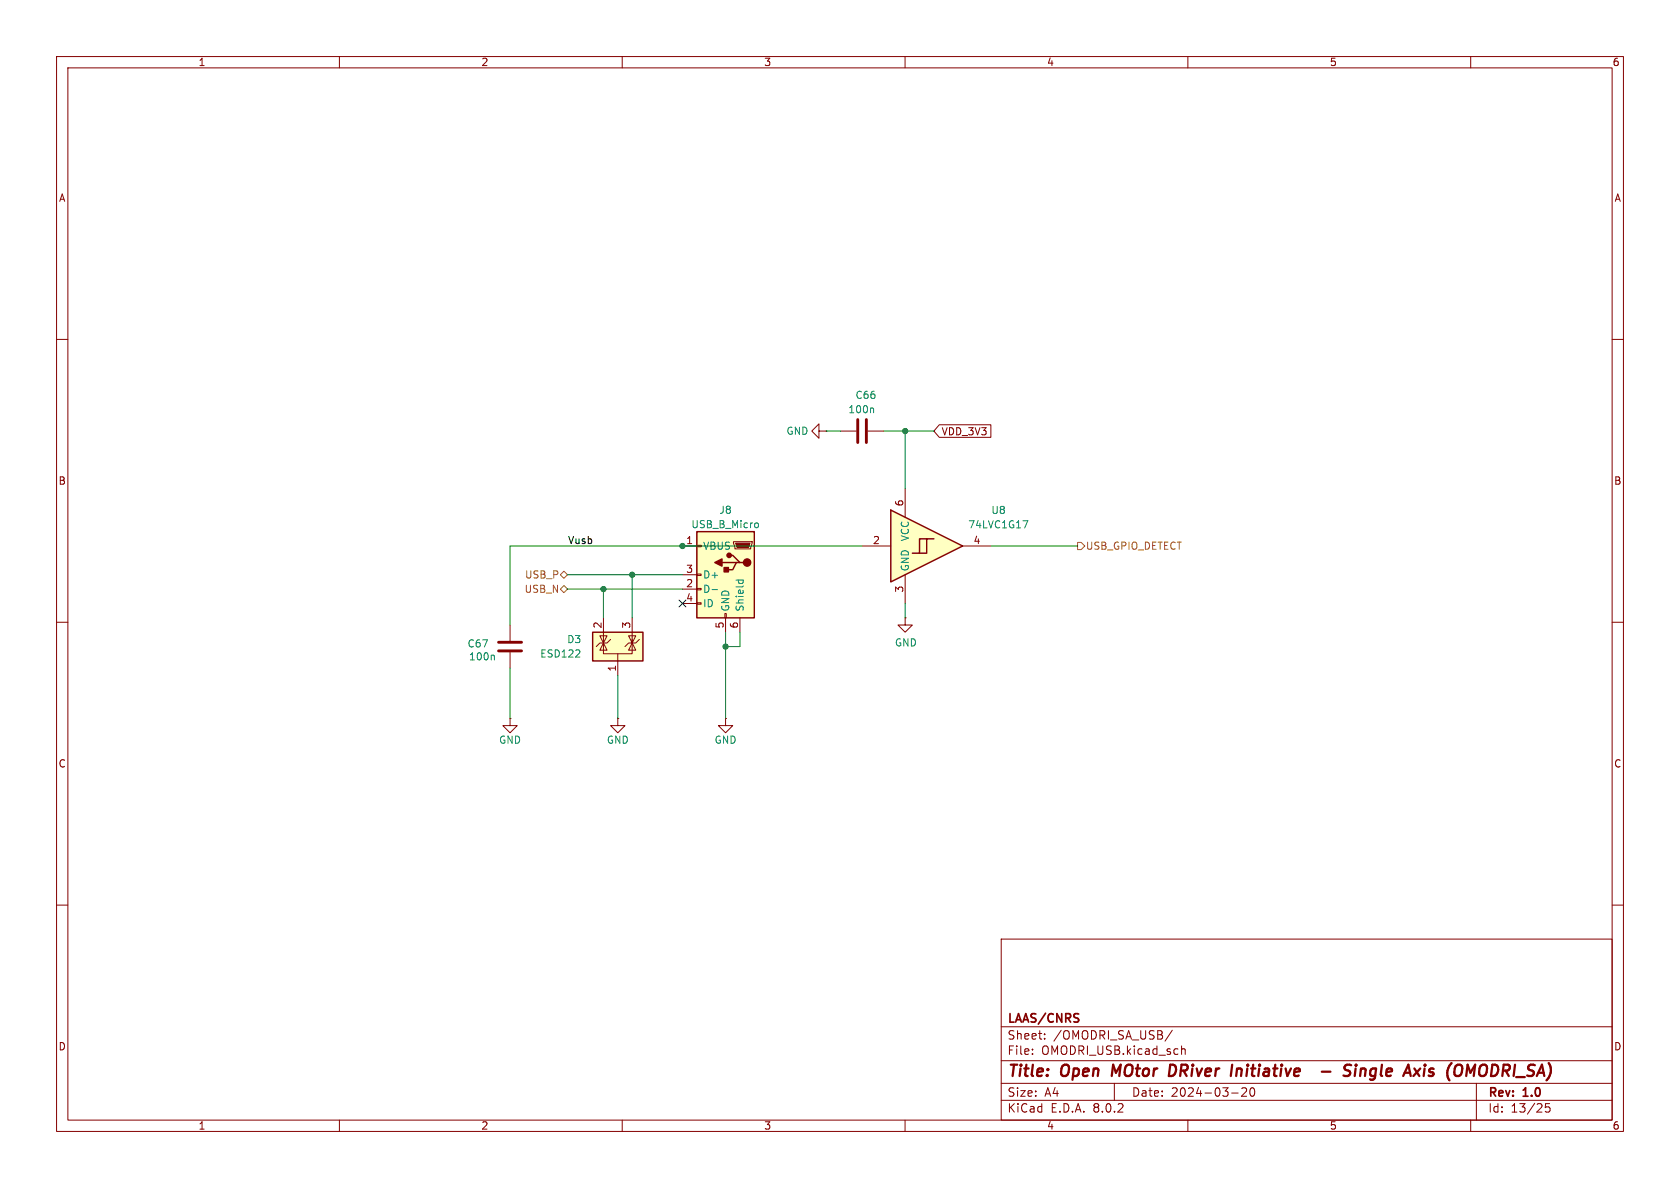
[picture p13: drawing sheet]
<svg xmlns="http://www.w3.org/2000/svg" width="297mm" height="210mm" viewBox="0 0 297 210" stroke-linecap="round" stroke-linejoin="round" font-family="sans-serif">
<defs><g id="words">
<g font-size="2.8" fill="#840000">
<text x="178" y="190.9">Title:</text>
<text x="187.7" y="190.9">Open</text>
<text x="197.4" y="190.9">MOtor</text>
<text x="208.3" y="190.9">DRiver</text>
<text x="220.1" y="190.9">Initiative</text>
<text x="237.7" y="190.9">-</text>
<text x="242.5" y="190.9">Single</text>
<text x="254" y="190.9">Axis</text>
<text x="262.2" y="190.9">(OMODRI_SA)</text>
</g>
<g font-size="2.1" fill="#840000">
<text x="178" y="184">Sheet:</text>
<text x="178" y="181.2">LAAS/CNRS</text>
<text x="186.2" y="184">/OMODRI_SA_USB/</text>
<text x="178" y="186.7">File:</text>
<text x="184.1" y="186.7">OMODRI_USB.kicad_sch</text>
<text x="178" y="196.9">KiCad</text>
<text x="178" y="194.1">Size:</text>
<text x="184.7" y="194.1">A4</text>
<text x="185.7" y="196.9">E.D.A.</text>
<text x="193.3" y="196.9">8.0.2</text>
<text x="200" y="194.1">Date:</text>
<text x="207" y="194.1">2024-03-20</text>
<text x="263" y="194.3">Rev:</text>
<text x="263" y="196.9">Id:</text>
<text x="267.1" y="196.9">13/25</text>
<text x="269.4" y="194.3">1.0</text>
</g>
<g font-size="1.8" fill="#840000">
<text x="35" y="11.9">1</text>
<text x="85" y="11.9">2</text>
<text x="135" y="11.9">3</text>
<text x="185" y="11.9">4</text>
<text x="235" y="11.9">5</text>
<text x="285" y="11.9">6</text>
<text x="10.3" y="35.9">A</text>
<text x="285.3" y="35.9">A</text>
<text x="166.4" y="77.2">VDD_3V3</text>
<text x="10.3" y="85.9">B</text>
<text x="159.8" y="89.6" transform="rotate(-90 159.8 89.6)">6</text>
<text x="285.3" y="85.9">B</text>
<text x="121.2" y="96.3">1</text>
<text x="121.2" y="101.3">3</text>
<text x="154.2" y="96.3">2</text>
<text x="172" y="96.3">4</text>
<text x="121.2" y="103.9">2</text>
<text x="121.2" y="106.4">4</text>
<text x="159.8" y="104.8" transform="rotate(-90 159.8 104.8)">3</text>
<text x="106.4" y="111.2" transform="rotate(-90 106.4 111.2)">2</text>
<text x="111.5" y="111.2" transform="rotate(-90 111.5 111.2)">3</text>
<text x="128" y="111.2" transform="rotate(-90 128 111.2)">5</text>
<text x="130.6" y="111.2" transform="rotate(-90 130.6 111.2)">6</text>
<text x="109" y="118.8" transform="rotate(-90 109 118.8)">1</text>
<text x="10.3" y="135.9">C</text>
<text x="285.3" y="135.9">C</text>
<text x="10.3" y="185.9">D</text>
<text x="285.3" y="185.9">D</text>
<text x="35" y="199.9">1</text>
<text x="85" y="199.9">2</text>
<text x="135" y="199.9">3</text>
<text x="185" y="199.9">4</text>
<text x="235" y="199.9">5</text>
<text x="285" y="199.9">6</text>
</g>
<g font-size="1.8" fill="#008484">
<text x="151.1" y="70.7">C66</text>
<text x="138.9" y="77.1">GND</text>
<text x="149.9" y="73.3">100n</text>
<text x="122.1" y="93.6">USB_B_Micro</text>
<text x="127.1" y="91">J8</text>
<text x="160.9" y="95.8" transform="rotate(-90 160.9 95.8)">VCC</text>
<text x="171.1" y="93.6">74LVC1G17</text>
<text x="175.2" y="91.1">U8</text>
<text x="124.2" y="97.4">VBUS</text>
<text x="160.9" y="101.1" transform="rotate(-90 160.9 101.1)">GND</text>
<text x="124.2" y="105">D-</text>
<text x="124.2" y="102.5">D+</text>
<text x="124.2" y="107.5">ID</text>
<text x="100.2" y="113.9">D3</text>
<text x="129.1" y="108.2" transform="rotate(-90 129.1 108.2)">GND</text>
<text x="131.7" y="108.2" transform="rotate(-90 131.7 108.2)">Shield</text>
<text x="82.6" y="114.7">C67</text>
<text x="82.8" y="116.9">100n</text>
<text x="95.4" y="116.4">ESD122</text>
<text x="158.1" y="114.5">GND</text>
<text x="88.1" y="131.7">GND</text>
<text x="107.2" y="131.7">GND</text>
<text x="126.2" y="131.7">GND</text>
</g>
<text font-size="1.8" x="100.3" y="96.3">Vusb</text>
<g font-size="1.8" fill="#848400">
<text x="191.9" y="97.4">USB_GPIO_DETECT</text>
<text x="92.6" y="105">USB_N</text>
<text x="92.7" y="102.5">USB_P</text>
</g>
</g></defs>
<g fill="none" stroke="#840000" stroke-width=".18">
<path d="M10 10h277v190h-277zM12 12h273v186h-273zM60 10v2M110 10v2M160 10v2M210 10v2M260 10v2M10 60h2M285 60h2M144.8 76.2v-1.3l-1.3 1.3 1.3 1.3v-1.3h1.2M146 76.2h.1M148.6 76.2h2.8"/>
<path d="M153.4 76.2h2.8M10 110h2M90.2 110.5v2.8M90.2 115.3v2.8M285 110h2M90.2 127v1.3h-1.3l1.3 1.2 1.2-1.2h-1.2M90.2 127h.1M109.2 127v1.3h-1.3l1.3 1.2 1.3-1.2h-1.3M109.2 127h.1M10 160h2M285 160h2M177 166h108v32h-108z"/>
<path d="M60 198v2M110 198v2M160 198v2M177 194.5h108M177 191.5h108M177 187.5h108M177 181.5h108M182.5 186.3v.1M182.5 185.5v.1M184.7 183.6v.1M184.7 182.8v.1M197 191.5v3"/>
<path d="M207.2 182.1l-1.2 2M208.9 184.9v1.5M208.9 185.5l.2-.1 .4 .1v.9M210 198v2M217.7 193.2h1.2M219.5 192.4l.6-.1 .2 .1 .1 .3-.9 1.1h.9M221.2 192.4l.1-.1a.81 .81 0 0 1 .6 .6 .81 .81 0 0 1-.3 .8l-.1 .1a.81 .81 0 0 1-.6-.6 .81 .81 0 0 1 .3-.8zM260 198v2M261 191.5v6.5M274 195.1h-.8v.7l.2-.1h.5l.1 .3v.5l-.3 .1-.5-.1"/>
</g>
<g fill="none" stroke="#840000" stroke-width=".4">
<path d="M196.8 188.2l-.3 2M207.6 188.3l-.7-.1-.3 2h.5l.5-.3M218.7 188.9l-.2 1.3M219.3 188.9l-.6 .2M233.7 189.4h1.5M238.9 188.3a.85 .85 0 0 0-1.1 .1l-.1 .4v.2M239.7 188.9l-.2 1.3M239.7 188.2v.2M239.7 188.2l-.1 .1 .1 .1M239.7 188.2l.1 .1-.1 .1M240.6 189.1a.49 .49 0 0 1 .8 .1l-.1 1M240.6 188.9l-.2 1.3"/>
<path d="M251.9 188.2l-.1 .1 .1 .1M251.9 188.2l.1 .1-.1 .1M251.9 188.2v.2M252.6 190.1l.5 .1M253.3 188.9l-.5 .1-.1 .3v.1l.5 .1M261.6 188.9l-.1 1"/>
</g>
<path d="M151.6 74.2v4M153.2 74.2v4M88.1 113.5h4.1M88.1 115.1h4.1" fill="none" stroke="#840000" stroke-width=".51"/>
<path d="M154.3 72.1l.1 .2v.7M87.2 115.8l.2 .2v.7" fill="none" stroke="#008484" stroke-width=".18"/>
<path d="M123.2 94h10.1v15.2h-10.1z" fill="#ffffc2"/>
<path d="M123.2 94h10.1v15.2h-10.1zM127.6 99.4h2.6M128.9 98.2h.6l1.3 1.2h.6M130.8 99.4h-.6l-.7 1.3h-1.2" fill="none" stroke="#840000" stroke-width=".25"/>
<g fill="#840000" stroke="#840000" stroke-width=".25">
<path d="M126.4 99.4l1.2-.6v1.3z"/>
<path d="M128 100.3h.8v.8h-.8z"/>
<circle cx="132.1" cy="99.4" r=".63"/>
<circle cx="128.9" cy="98.2" r=".38"/>
</g>
<g fill="none" stroke="#840000" stroke-width=".18">
<path d="M120.6 96.5h2.6M123.2 96.4h.8v.2h-.8zM129.7 95.8h3.3v.2l-.3 1h-2.8zM120.6 104.1h2.6M120.6 101.6h2.6M120.6 106.7h2.6M123.2 106.6h.8v.2h-.8zM123.2 104h.8v.3h-.8zM123.2 101.5h.8v.2h-.8zM128.1 108.5h.3v.7h-.3zM128.3 109.2v2.6M130.8 109.2v2.6"/>
<path d="M160 109.2v1.3h1.3l-1.3 1.3-1.3-1.3h1.3M160 109.2h.1"/>
</g>
<path d="M130 96h2.6l-.3 .8h-2z" fill="#840000" stroke="#840000" stroke-width=".18"/>
<path d="M133.7 92.4l.3 .1 .1 .2-.1 .5-.3 .1M125.9 104.2h.9M130.1 102.5h1.3M130.6 102.5l-.1 .4M131.3 102.5l.1 .4" fill="none" stroke="#008484" stroke-width=".18"/>
<path d="M104.8 111.8h8.9v5h-8.9z" fill="#ffffc2"/>
<path d="M104.8 111.8h8.9v5h-8.9z" fill="none" stroke="#840000" stroke-width=".25"/>
<path d="M106 112.4h1.3l-.6 1.3zM106.7 113.7v1.9h5.1v-1.9M106.7 113.7l.6 1.2h-1.3zM106.7 109.2v4.5M107.9 113l-.6 .7h-1.3l-.6 .6M109.2 115.6v3.8M111.8 113.7l.6 1.2h-1.3zM111.8 113v.7l-.7-1.3h1.3l-.6 1.3M111.8 109.2v4.5M113 113l-.6 .7h-1.3l-.6 .6" fill="none" stroke="#840000" stroke-width=".18"/>
<g fill="#ffffc2">
<path d="M157.5 90.2l12.7 6.3-12.7 6.4z"/>
<path d="M162.6 95.3v2.5h-1.3l2.5-2.5z"/>
<path d="M163.8 95.3v2.5h-1.2l2.5-2.5z"/>
</g>
<path d="M157.5 90.2l12.7 6.3-12.7 6.4zM163.8 95.3h-1.2v2.5h-1.3M165.1 95.3h-1.3v2.5h-1.2" fill="none" stroke="#840000" stroke-width=".25"/>
<path d="M166.1 75.1h9.1v2.2h-9.1l-1-1.1zM152.4 96.5h5.1M160 86.4v5M170.2 96.5h5.1M160 101.6v5.1M128.3 127v1.3h-1.3l1.3 1.2 1.2-1.2h-1.2M128.3 127h.1" fill="none" stroke="#840000" stroke-width=".18"/>
<path d="M180.9 92.1h.8l-.5 1.2" fill="none" stroke="#008484" stroke-width=".18"/>
<path d="M190.5 95.9h.6l.7 .6-.7 .7h-.6zM99.1 101.6l.6-.6 .6 .6-.6 .6zM99.1 104.1l.6-.6 .6 .6-.6 .7z" fill="none" stroke="#848400" stroke-width=".18"/>
<g fill="none" stroke="#008400" stroke-width=".18">
<path d="M146 76.2h2.6M156.2 76.2h8.9M160 76.2v10.2M152.4 96.5h-62.2v14M175.3 96.5h15.2M90.2 118.1v8.9M100.3 101.6h20.3M100.3 104.1h20.3M106.7 104.1v5.1M109.2 119.4v7.6M111.8 101.6v7.6M128.3 111.8v15.2"/>
<path d="M130.8 111.8v2.5h-2.5M160 106.7v2.5"/>
</g>
<path d="M120 106.1l1.3 1.2M121.3 106.1l-1.3 1.2" fill="none" stroke="#000084" stroke-width=".18"/>
<g fill="#008400" stroke="#008400" stroke-width=".18">
<circle cx="111.8" cy="101.6" r=".46"/>
<circle cx="120.6" cy="96.5" r=".46"/>
<circle cx="128.3" cy="114.3" r=".46"/>
<circle cx="106.7" cy="104.1" r=".46"/>
<circle cx="160" cy="76.2" r=".46"/>
</g>
<use href="#words"/>
</svg>
